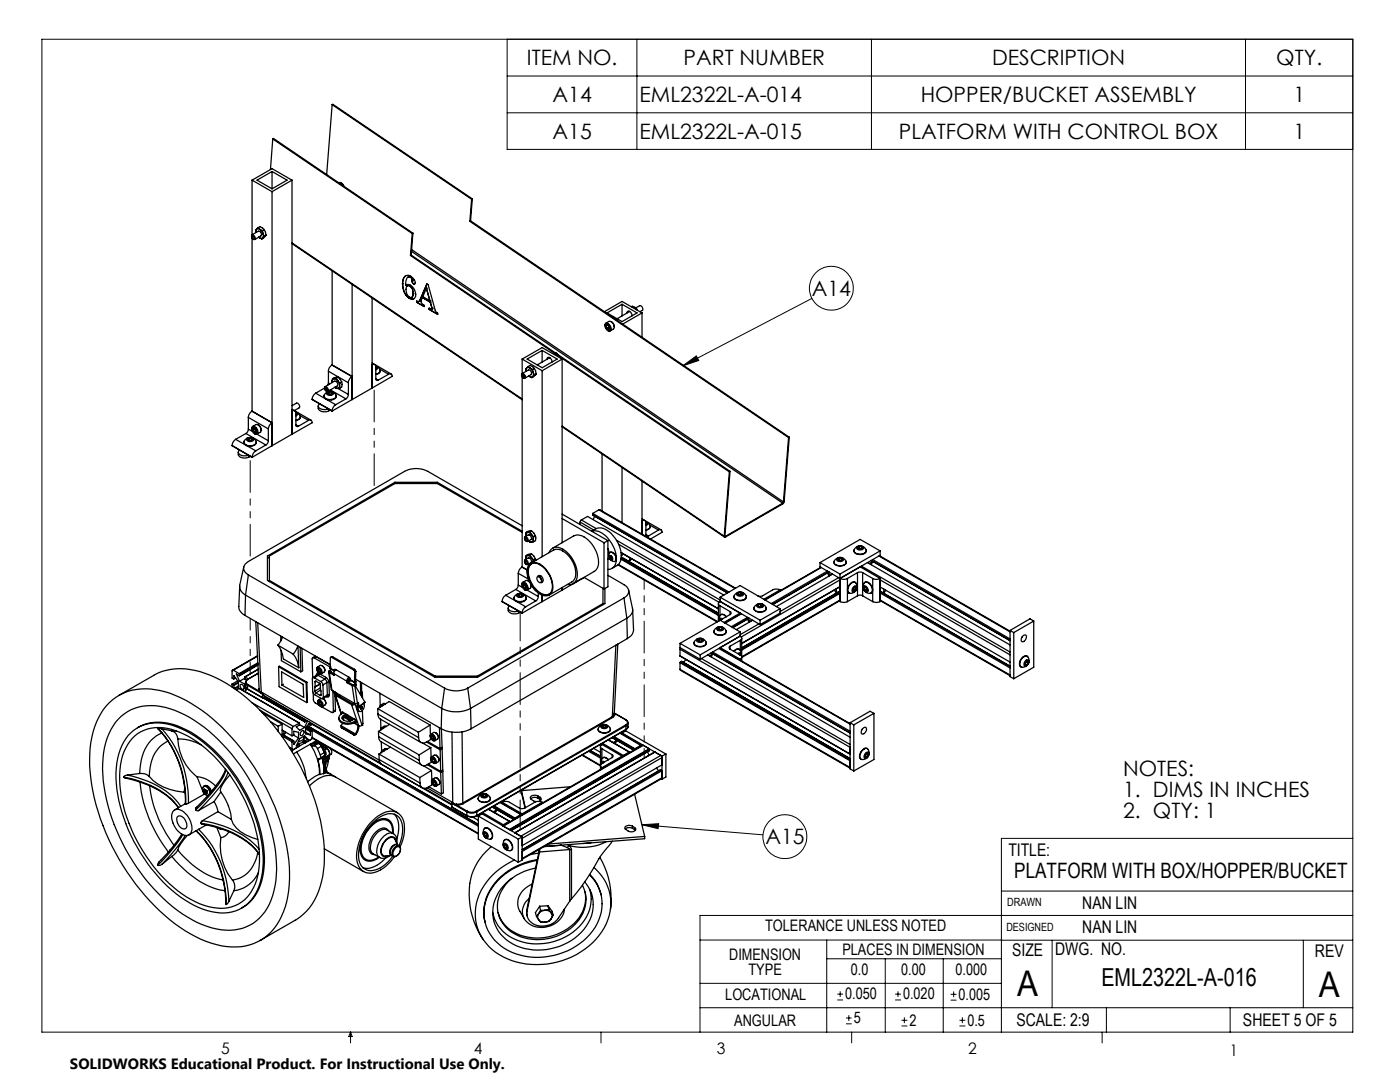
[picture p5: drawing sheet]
<svg xmlns="http://www.w3.org/2000/svg" width="279mm" height="216mm" viewBox="0 0 279 216" stroke-linecap="round" stroke-linejoin="round" font-family="sans-serif">
<defs><g id="words">
<g font-size="7.1">
<text x="203" y="198.7">A</text>
<text x="263.2" y="198.9">A</text>
</g>
<text font-size="4.9" x="219.8" y="196.7">EML2322L-A-016</text>
<g font-size="4.2">
<text x="105.1" y="13">ITEM NO.</text>
<text x="136.4" y="13">PART NUMBER</text>
<text x="198" y="13">DESCRIPTION</text>
<text x="254.7" y="13">QTY.</text>
<text x="110.3" y="20.3">A14</text>
<text x="127.6" y="20.3">EML2322L-A-014</text>
<text x="183.7" y="20.3">HOPPER/BUCKET ASSEMBLY</text>
<text x="258.1" y="20.3">1</text>
<text x="110.3" y="27.7">A15</text>
<text x="127.6" y="27.7">EML2322L-A-015</text>
<text x="179.4" y="27.7">PLATFORM WITH CONTROL BOX</text>
<text x="258.1" y="27.7">1</text>
<text x="162" y="59">A14</text>
<text x="224.2" y="154.8">NOTES:</text>
<text x="224.2" y="158.9">1. DIMS IN INCHES</text>
<text x="224.2" y="163.1">2. QTY: 1</text>
<text x="152.7" y="168.5">A15</text>
<text x="202.4" y="175.1">PLATFORM WITH BOX/HOPPER/BUCKET</text>
</g>
<g font-size="3.5">
<text x="201.2" y="170.7">TITLE:</text>
<text x="216" y="181.4">NAN LIN</text>
<text x="202" y="190.7">SIZE</text>
<text x="210.6" y="190.6">DWG. NO.</text>
<text x="216" y="186.2">NAN LIN</text>
<text x="262.4" y="190.9">REV</text>
<text x="202.9" y="204.6">SCALE: 2:9</text>
<text x="248.1" y="204.6">SHEET 5 OF 5</text>
</g>
<g font-size="3.2">
<text x="152.7" y="185.7">TOLERANCE UNLESS NOTED</text>
<text x="145.5" y="191.5">DIMENSION</text>
<text x="168.1" y="190.5">PLACES IN DIMENSION</text>
<text x="149.4" y="194.6">TYPE</text>
<text x="169.8" y="194.6">0.0</text>
<text x="179.8" y="194.6">0.00</text>
<text x="190.7" y="194.6">0.000</text>
<text x="144.7" y="199.6">LOCATIONAL</text>
<text x="168.7" y="199.4">0.050</text>
<text x="180.2" y="199.4">0.020</text>
<text x="191.3" y="199.5">0.005</text>
<text x="146.5" y="204.6">ANGULAR</text>
<text x="170.4" y="204.2">5</text>
<text x="181.5" y="204.6">2</text>
<text x="193.1" y="204.6">0.5</text>
<text x="44.2" y="210.4">5</text>
<text x="94.6" y="210.3">4</text>
<text x="143.1" y="210.4">3</text>
<text x="193.2" y="210.3">2</text>
<text x="245.4" y="210.6">1</text>
</g>
<text font-size="3" x="14" y="213.3">SOLIDWORKS Educational Product. For Instructional Use Only.</text>
<g font-size="2.3">
<text x="200.8" y="185.7">DESIGNED</text>
<text x="201" y="180.9">DRAWN</text>
</g>
</g></defs>
<g fill="none" stroke="#000" stroke-width=".2">
<path d="M8.4 7.8h261.6v198.2h-261.6zM101.2 7.8v22h168.8M101.2 15.2h168.8M127.1 7.8v22M173.9 7.8v22M248.6 7.8v22M101.2 22.5h168.8M162 59.5l-25.7 13.5M136.3 73l2.7-2 .5 .9zM128.1 164.6l3.3-.2-.1 .9zM128.1 164.6l24.2 2M199.8 177.8h70.2"/>
<path d="M270 167.3h-70.2v38.7M139.7 187.6h60.2M139.7 196.2h60.1M165 187.6v18.4M165 191.3h34.8M167.1 199.5h1.1M167.1 198.4h1.1M167.7 197.8v1.1M176.7 191.3v14.7M178.6 199.5h1.2M178.6 198.4h1.2M179.2 197.8v1.1"/>
<path d="M188.2 191.3v14.7M189.7 199.6h1.2M189.7 198.4h1.2M190.3 197.8v1.2M199.8 187.6h70.2M210 187.6v13.5M260.1 187.6v13.5M270 182.7h-130.3v23.3M70 206v2.1M70 206l.3 .8h-.7zM119.9 206v2.1M139.7 201.1h130.3"/>
<path d="M168.8 204.3h1.2M168.8 203.1h1.2M169.4 202.6v1.1M170 206v2.1M179.9 204.7h1.2M179.9 203.6h1.2M180.5 203v1.2M191.5 204.7h1.2M191.5 203.6h1.2M192.1 203v1.2M220 206v2.1M220.8 201.1v4.9"/>
<path d="M245.5 201.1v4.9"/>
<circle cx="165.9" cy="57.5" r="4.4"/>
<circle cx="156.6" cy="167" r="4.4"/>
</g>
<path d="M136.3 73l2.7-2 .5 .9zM128.1 164.6l3.3-.2-.1 .9z" fill="#000"/>
<g fill="none" stroke="#000" stroke-width=".25">
<path d="M50.3 35.9v10.9l1.2-.7a.59 .59 0 0 1 .6 .3 .59 .59 0 0 1 0 .7l-1.3 .7M50.3 35.9l4-2.2 4 2.2M50.3 35.9l4 2.3M54.3 34.2l3 1.7-3 1.8M54.3 34.2l-3 1.7 3 1.8M54.3 34.2v3.5M54.3 38.2v50.7M54.4 27.7l27.9 18.9M54.4 27.7l-.4 6.1M54.4 27.7l.2-.1 27.8 18.9M58.3 35.9l-4 2.3M58.3 35.9v50.7"/>
<path d="M66.3 20.9l-1.1 13.9M66.3 20.9l27.8 18.9M66.3 20.9l.1-.1 27.9 18.9M67.6 36.5a.78 .78 0 0 1 1 .6l-.5-.6M94.1 39.8l-.3 4.4M94.3 39.7l-.2 .1M94.3 39.7l-.4 4.4M50.2 46.9a.57 .57 0 0 1 .6 .3 .57 .57 0 0 1 0 .6l-.6-.4zM50.3 47.5v34.5M51.2 45.8l-.1 .6-.1-.4zM51.2 45.8l.4-.2 .3 .2M51.5 45.4l.4-.2 .8 .6"/>
<path d="M51.5 45.4l-.3 .4M51.5 45.4l.4 .4M51.6 47.3l.2 .1zM51.8 47.4l.2 .2 .4-.2M51.8 47.4l.4 .3M51.9 45.8l.5 .2M51.9 45.8l.6 .8M52.4 46l.1 .6M52.4 47.4l-.2 .3M52.5 46.6l.2 .5M52.5 46.6l.1 .5-.2 .3M52.7 45.8l.4 1.1"/>
<path d="M52.7 47.1l-.3 .3M52.7 45.8l-.3 .2M53.1 46.9l-.9 .8M53.1 46.9l-.4 .2M58.3 48.6l45.9 31.2M58.3 48.5l45.9 31.1M66.3 54v18.8M70.3 56.8v22.9M74.3 59.4v18M80.3 56.6a1.4 1.4 0 0 1 1.2-1.7 1.56 1.56 0 0 1 1.3 1.8h-.2M80.3 56.6a3.3 3.3 0 0 0 1.4 2.9M80.3 56.6h.1"/>
<path d="M80.9 55.1a1.68 1.68 0 0 0-.6 1.5M81 56.9l.2-.1a1.87 1.87 0 0 1 1.6 2.7l-.7 .2-.4-.2M81 56.9h.1M81.2 57.1a1.7 1.7 0 0 0 .9 2.3l.2-.1 .1-.7M81.3 57l.5 .1M81.3 55.4l-.3 .7v.8M81.4 55.3l.6 .1M81.7 59.5l.4 .2 .5-.1M81.7 59.5h.1M81.8 57.1l.5 .6 .1 .9M81.8 57.1h.1M81.9 51l63.7 43.2"/>
<path d="M82 55.4l.2 .2M82 55.4h.1M82.1 50.9l-.2 .1M82.1 50.9l63.6 43.2M82.1 50.2l74.1 50.2M82.2 49.8l74.2 50.4M82.2 55.6l.1 .2M82.2 56.1l.4 .6M82.2 55.6h.1M82.2 56.1h.1M82.3 55.9l-.1 .2M82.3 55.9h.1"/>
<path d="M82.3 46.6l-.4 4.4M82.3 55.8v.1M82.3 55.8h.1M82.4 46.5l-.1 .1M82.4 46.5l-.3 4.4M82.4 58.6h.1M82.6 56.7h.1M83.8 59.9l-.2 .2h-.4v.2M83.8 59.9l1.4-3.2 .2 .1 1.5 5.1 .4 .6v.2l-1.6-1M83.8 59.9l-.2 .2M83.8 59.9h.1M84.3 59.4a.92 .92 0 0 0 .4 1.5v.3l-1.5-.9"/>
<path d="M84.3 59.4h.1M84.3 59.4l1.6 .9M85.1 57.5h.1M85.1 57.5l.7 2.5M85.1 57.5l-.7 1.7 1.4 .8M93.8 44.2l63.6 43.1M93.9 44.1l-.1 .1M93.9 44.1l63.6 43.1M62.3 79.7l4 2.3M63 78.5a1.6 1.6 0 0 0-.7 1.2M63 78.5l4 2.3M64.6 79a1.37 1.37 0 0 0 1.2 .8 1.37 1.37 0 0 0 1.3-.7v-.1"/>
<path d="M64.8 77.3a.49 .49 0 0 1 .6 .2 .49 .49 0 0 1-.1 .6l-.4-.3zM64.8 77.4l-1.8 1.1M64.8 77.5a.27 .27 0 0 1 .4 .1 .27 .27 0 0 1-.2 .4zM64.9 78.6a1.22 1.22 0 0 1 1.3-.5 1.22 1.22 0 0 1 .9 1.1 1.52 1.52 0 0 1-2.5-.2zM64.9 77.2l1.8-1.1a.64 .64 0 0 1 .6 .9l-1.9 1.1M65.3 78.2a.75 .75 0 0 1 1.3 .4 .94 .94 0 0 1-1.4-.1zM65.5 76.4l-.1 .4M65.5 74.1l4 2.3M65.5 74.1v2.3M65.5 76.4l.3 .2M65.8 78.2l-.4 .2 .1 .3 .5 .1 .4-.2-.1-.3M65.8 78.2l.5 .1"/>
<path d="M65.8 78.6l-.2 .1M65.8 78.6l.4 .1M65.8 78.2v.4M65.9 77.8l3.1 1.8M66.3 72.8a1.38 1.38 0 0 0-.8 1.3M66.3 78.3v.3M66.3 72.8l3.9 2.3M66.3 76.1v.2zM66.3 72.8h.1M66.4 75.6l-.1 .5M66.4 75.6h.2M66.6 75.6l-.3 .2v.3"/>
<path d="M66.6 75.6l.8 .4M66.9 77.3l.5 .2h-.3zM67.1 75.5l-.5 .1M67.1 75.5l.3 .5M67.4 76l.4 .4M67.4 76l.4 1M67.4 77.5l2.1 1.2M67.5 75.3l.7 .9M67.5 75.3l-.8 .1-.3 .2M67.5 75.3l-.4 .2M67.8 77l-.1 .3-.3 .2M67.8 77v.4"/>
<path d="M67.8 76.4v.6M67.8 77.4l-.4 .1M68.2 76.2l.1 .4a.71 .71 0 0 1-.5 .8M68.2 76.2l-.4 .2M69 79.6l-2 1.2M69.5 78.7l-.1 .5-.4 .4M69.5 76.4v2.3M70.2 75.1a1.6 1.6 0 0 0-.7 1.3M74.3 72.8a.44 .44 0 0 1 .5-.1 .44 .44 0 0 1 .2 .5M74.3 72.4l.5 .3M74.3 77.4l-8 4.6M74.8 72.7l3.2 1.9"/>
<path d="M75 73.8l.2-.1a.35 .35 0 0 0 .1-.4 .35 .35 0 0 0-.3-.2l.4 .2a.72 .72 0 0 1 .4 .9 .72 .72 0 0 1-.8 .4M75 75.6a.3 .3 0 0 0 .1 .3 .3 .3 0 0 0 .4-.1M75 73.2h.1M75 73.2v2.4M75 75.6l.5 .2M75 73.2l.1 .3-.1 .1M75 73.2v.4M75.8 73.7l1.7 1M75.9 73.9v.1a.77 .77 0 0 1-.9 .7M77.5 74.7a.42 .42 0 0 1 .5-.1 .42 .42 0 0 1 .2 .5M77.5 74.7l-2 1.1M78.2 75.1h.1"/>
<path d="M78.2 75.1l-3.9 2.3M83.2 60.3h.1M85.7 61.7h.1M85.8 60h.1M85.9 60.3h.1M85.9 60.3l.3 1.2M86.2 61.5v.1M86.2 61.6l-.1 .1-.4-.2v.2M86.2 61.6v.1M86.2 61.5h.1M86.2 61.6h.1M104.2 74.8a.3 .3 0 0 1 .3 .2 .3 .3 0 0 1-.1 .4l-.3-.3z"/>
<path d="M104.2 74.5a.57 .57 0 0 1 .5 .4 .57 .57 0 0 1-.1 .6l-.5-.5zM104.2 71.6v2.9l1.2-.7a.59 .59 0 0 1 .6 .3 .59 .59 0 0 1 0 .7l-1.3 .7M104.2 71.6l4-2.2 4 2.2M104.2 71.6l4 2.4M104.2 75.1v38M105.1 73.4l-.1 .7-.1-.4zM105.1 73.4l.2-.1 .5 .1M105.2 71.6l3-1.7 3 1.7-3 1.8zM105.4 73.1l.4 .3M105.4 73.1l.4-.2 .8 .6M105.4 73.1l-.3 .3M105.5 75l.2 .1"/>
<path d="M105.6 75l.1 .1M105.7 75.1l.2 .1 .4-.1M105.7 75.1l.5 .3M105.8 73.4l.6 .9M105.8 73.4l.5 .3M106.3 73.7l.1 .6M106.3 75.1l-.1 .3M106.4 74.3l.1 .5-.2 .3M106.4 74.3l.2 .5M106.6 73.5l.4 1.1M106.6 74.8l-.3 .3M106.6 73.5l-.3 .2"/>
<path d="M107 74.6l-.8 .8M107 74.6l-.4 .2M108.2 69.9v2.3M108.2 74v37.1M109.2 71.7v-.3a.7 .7 0 0 1 .8 .1 .7 .7 0 0 1 .2 .7M109.7 71.3v.1M109.7 71.4l-2.5 1.4M110.8 70.4l.6 .4M111.1 70.5l.3 .3M112.2 71.6l-4 2.4M112.2 71.6v36.7M120.6 62.2l3.5-2.1 4 2.3"/>
<path d="M120.7 65a.44 .44 0 0 1 .3-.5 .44 .44 0 0 1 .6 .2 .75 .75 0 0 1 .4 .7 .75 .75 0 0 1-.4 .7l-.3-.2M120.8 64.6a.9 .9 0 0 1 .9 .5 .9 .9 0 0 1 0 .9 .98 .98 0 0 1-.9-1.4zM120.9 65.1l.2 .4M121.1 65.5l.3 .3M121.1 64.8l.4 .3M121.1 64.8l-.2 .3M121.1 64.8l.2 .1M121.1 62.4l3-1.7 3 1.7-3 1.8zM121.2 64.9l-.3 .2M121.5 65.1l.1 .4M121.5 65.1v.2M121.5 65.3h.1"/>
<path d="M121.5 65.3l-.4 .2M121.6 65.5l-.2 .3M121.6 65.5h.1M122 64.2h.1M122 64.2l-.3-.1-.8 .4M122 64.2a.98 .98 0 0 1 .4 1.5l-.6 .3M122 64.2l.4 .4 .2 .7M124.1 60.7v2.3M125.1 62.4l.1-.2a.68 .68 0 0 1 .7 .1 .68 .68 0 0 1 .3 .7M125.6 62.1v.1M125.7 62.2l-2.5 1.4M126 61.2a1.02 1.02 0 0 1 1 .4"/>
<path d="M126.9 61.5l.8-.5a.65 .65 0 0 1 .5 .9l-.5 .3M127 61.6l.2 .3M127 61.6l-.1 .1M128.1 62.4l-3.8 2.3M128.1 62.4v4.9M46.3 88.9l4 2.3M46.3 88.9l4 2.4M47 87.7a1.6 1.6 0 0 0-.7 1.2M47 87.7l4 2.3M47.6 90.2a1.11 1.11 0 0 0 1.5 1.2l.6-.2M47.8 89.8l-.1 .1a.59 .59 0 0 0-.1 .6 .59 .59 0 0 0 .6 .4h.9l.5-.1M48.7 88.2a1.36 1.36 0 0 0 2.3 .5l.2-.5"/>
<path d="M48.9 87.8a1.24 1.24 0 0 1 1.3-.5 1.24 1.24 0 0 1 .9 1.1 1.52 1.52 0 0 1-2.4-.2zM49.1 86.5l4 2.3M49.1 86.5l-2.1 1.2M49.3 87.5a.79 .79 0 0 1 1.3 .3 .75 .75 0 0 1-.7 .3 .75 .75 0 0 1-.7-.5zM49.6 85.6l-.1 .4-.4 .5M49.6 83.3l4 2.3M49.6 83.3v2.3M49.6 85.6l.8 .5M49.7 90.9v.3M49.8 87.4l-.4 .2 .2 .3 .5 .1 .3-.2-.1-.3M49.8 87.4l.5 .1M49.8 87.8l-.2 .1"/>
<path d="M49.8 87.8l.4 .1M49.8 87.4v.4M50 91.1l-.3 .1M50.2 85.6a.48 .48 0 0 1 .4-.6 .48 .48 0 0 1 .6 .4l.2 .5a.46 .46 0 0 1 0 .6 .46 .46 0 0 1-.6 0M50.3 82.1a1.6 1.6 0 0 0-.7 1.2M50.3 87.5v.3M50.3 82.1l4 2.2M50.3 85.3l.1-.1a.85 .85 0 0 1 .8 .5 .85 .85 0 0 1-.1 .9 1.01 1.01 0 0 1-.8-1.3zM50.3 91.2v.1M50.3 82l4 2.3M50.3 82v.1M50.5 85.5v.4"/>
<path d="M50.5 85.9l.3 .4M50.8 85.5a.69 .69 0 0 1 .3 .8M50.8 85.5h-.3M50.9 85.7l.2 .1M50.9 85.6v.1M50.9 85.7l-.4 .2M51 90a1.65 1.65 0 0 0-.7 1.2M51.1 86.3h-.3M51.2 86l-.1 .3M51.2 86.1l-.4 .2M51.5 84.8l.3 .3M51.8 85.1l-.4-.4h-.3l-.7 .4"/>
<path d="M51.8 85.1l.3 .4v.6l-.8 .5 2.3 1.3M51.8 85.1l.3 .8M53.1 88.8l-2.1 1.2M53.6 87.9l-.2 .5-.3 .4M53.6 85.6v2.3M54.3 84.3a1.6 1.6 0 0 0-.7 1.3M54.3 88.9l-4 2.4M58.3 81l.9-.6a.63 .63 0 0 1 .5 1l-.9 .5M58.3 81.7l3.8 2.2M58.3 86.6l-4 2.3M58.3 82h.1M58.3 82a.44 .44 0 0 1 .5 0 .44 .44 0 0 1 .3 .4"/>
<path d="M59.1 83l.3-.4-.4-.3 .5 .2a.67 .67 0 0 1 .3 1l-.7 .4M59.1 84.8a.3 .3 0 0 0 .1 .3 .3 .3 0 0 0 .3 0M59.1 82.4l.1 .3-.1 .1M59.1 82.4v2.4M59.1 84.8l.4 .3M59.8 82.9l1.8 1M59.9 83.2l-.1 .4-.7 .3M61.6 83.9a.46 .46 0 0 1 .5 0 .46 .46 0 0 1 .2 .4l-4 2.3M61.6 83.9l-2.1 1.2M63.5 81a1.16 1.16 0 0 0 1.6 1.2l.6-.2M63.8 80.6h-.1a.69 .69 0 0 0 0 .9 .69 .69 0 0 0 .8 .2l1-.1M65.7 81.7v.3"/>
<path d="M65.9 81.8l-.2 .2M66.3 82h.1M67 80.8a1.6 1.6 0 0 0-.7 1.2M78.8 96.5h8.5M78.8 96.5l-25 14.4v5.2M78.8 96.2l-25.4 14.7v4.9l33.4 19.3M78.8 96.2h8.5M78.8 96.2v.3M87.3 96.5l16.9 9.7M87.3 96.2l16.9 9.8M87.3 96.2v.3M112.2 85.2l32.4 22"/>
<path d="M112.2 85l32.3 22M120.2 90.6v11.4M124.1 93.3v11M128.1 96v10.6M145.6 94.2l-1.1 12.8M145.7 94.1l-.1 .1M145.7 94.1l-1 12.8M157.4 87.3l-1 12.9M157.5 87.2l-.1 .1M157.5 87.2l-1 12.9M47.8 117l-.1 4a1.99 1.99 0 0 0 1.2 1.8M48.6 113.1l-.8 3.8a1.98 1.98 0 0 0 1.2 1.8"/>
<path d="M49 118.7l39.2 22.7M49 118.7l-.1 4.1M49.6 114.7l39.1 22.6M49.6 114.7l-.6 4M53.8 115.8l33 19.1M53.8 111.2l-.4 .2M100.9 118.8a1.52 1.52 0 0 0-.7 1.2M100.9 118.8l4 2.3M102.6 119.3a1.37 1.37 0 0 0 1.2 .8 1.37 1.37 0 0 0 1.2-.8M102.8 118.9a1.24 1.24 0 0 1 1.3-.4 1.24 1.24 0 0 1 .9 1 1.52 1.52 0 0 1-2.4-.2zM102.9 117.6l4 2.3M102.9 117.6l-2 1.2"/>
<path d="M103.2 118.6a.75 .75 0 0 1 1.3 .3 .94 .94 0 0 1-1.4 0zM103.4 116.7v.4l-.5 .5M103.4 114.4v2.3M103.4 114.4l2 1.1M103.4 116.7l.9 .5M103.6 118.5l-.3 .2 .1 .3 .5 .1 .4-.2-.2-.3M103.6 118.5l.5 .1M103.6 118.9l-.1 .1M103.6 118.9l.5 .1M103.6 118.5v.4M104.1 116.7l.1-.4a.78 .78 0 0 1 1.1 .8 .44 .44 0 0 1 0 .6 .44 .44 0 0 1-.6 0M104.1 118.6v.4"/>
<path d="M104.2 116.4a.82 .82 0 0 1 .8 .2 .82 .82 0 0 1 .2 .9l-.1 .2a.9 .9 0 0 1-.9-1.3zM104.2 113.2a1.52 1.52 0 0 0-.8 1.2M104.2 113.2l1 .5M104.2 104.9l-18.8-10.8a5 5 0 0 0-4.6 0l-31.2 17.9a1.42 1.42 0 0 0-1 1.4 1.42 1.42 0 0 0 1 1.3M104.2 113.1l1 .6M104.2 113.1v.1M104.4 116.6v.4M104.4 117l.3 .4M104.7 116.6h-.3M104.7 117.4h.3M104.7 116.6a.69 .69 0 0 1 .3 .8M104.7 107.2a.55 .55 0 0 1 .6 .2 .55 .55 0 0 1 0 .7l-.5-.3-.1-.3z"/>
<path d="M104.7 111.8a.56 .56 0 0 1 .6 .2 .56 .56 0 0 1 0 .7l-.5-.2zM104.7 112a.29 .29 0 0 1 .4 .2 .29 .29 0 0 1-.1 .3l-.3-.3zM104.8 107.1l.6-.3a.6 .6 0 0 1 .6 .2 .6 .6 0 0 1 0 .7l-.7 .4M104.8 111.7l.6-.4a.64 .64 0 0 1 .6 1l-.7 .3M104.8 116.8l.2 .1M104.8 116.7v.1M104.8 116.8l-.4 .2M105 106.8v.2zM105 111.4v.2zM105 106.2v.6M105 110.8v.6M105 117.2l-.3 .2"/>
<path d="M105 106.2l.3 .1M105 110.8h.3M105.1 117.2l-.1 .2M105.3 106.3l-.3 .2v.3M105.3 106.3h.4l.4 .4M105.3 110.8l-.3 .3v.3M105.3 110.8l.8 .5M105.4 115.9l.3 .2M105.5 107.9l.6 .3M105.5 107.9l.3 .3h.3M105.6 112.6l-.1-.1 .2 .2M105.7 116.1l-.6-.3-.8 .4"/>
<path d="M105.8 112.5a2.25 2.25 0 0 1 2.7 .6 5.3 5.3 0 0 1 1.7 4.8 1.56 1.56 0 0 1-2.6 .5 5.2 5.2 0 0 1-2.2-5.4zM105.8 106.2l-.5 .1M105.8 110.8h-.5M105.8 106.2l.3 .5M105.8 110.8l.3 .5M105.8 112.6a2.03 2.03 0 0 1 2.7 .6 4.6 4.6 0 0 1 1.4 5.1 1.7 1.7 0 0 1-2.5-.1 5.1 5.1 0 0 1-2-5zM105.9 112.4l4.6-2.7a2.32 2.32 0 0 1 2.6 .8 4.7 4.7 0 0 1 1.5 5.1l-.4 .5-4.6 2.6M106 116.7v.2M106 116.9l-.2 .5-.6 .3 2.2 1.3M106.1 112.5a2.35 2.35 0 0 0-.5 2.7 5 5 0 0 0 3.1 3.4h.9M106.1 106.7l.4 .4M106.1 106.7l.3 .9"/>
<path d="M106.1 111.3l.4 .4M106.1 111.3l.3 .8 .1-.4M106.1 106l.8 .9M106.1 106h-.7l-.4 .2M106.1 110.6l.5 .4 .3 .5M106.1 110.6h-.7l-.4 .2M106.1 106l-.3 .2M106.1 110.6l-.3 .2M106.4 107.6v.3l-.3 .3M106.4 107.6l.1 .5M106.5 107.1l-.1 .5M106.5 108.1l-.4 .1"/>
<path d="M106.9 106.9v.9l-.4 .3M106.9 106.9l-.4 .2M106.9 111.5l-.4 .2M106.9 111.5v.3M106.9 119.9l-2 1.2M107.2 115.1a.7 .7 0 0 1 .7 .4 .7 .7 0 0 1 0 .7 .79 .79 0 0 1-.7-1.1zM107.3 115a.73 .73 0 0 1 1 .3 .73 .73 0 0 1-.3 1 .86 .86 0 0 0-.7-1.3zM107.4 119v.4l-.5 .5M107.4 118.4v.6M108.2 118.7v1.4M109.6 110.3a1.7 1.7 0 0 1 2.7-.7 6.2 6.2 0 0 1 2.8 5.8 1.57 1.57 0 0 1-1.9 1.2M110.3 109.4l4.2-2.5a2.8 2.8 0 0 1 3.3 1.2 5.5 5.5 0 0 1 1.4 5.2l-.6 .7-6.4 3.8"/>
<path d="M112.2 103.5l8.3 4.8M112.2 102.6l9.1 5.3M112.2 117.2v.6M112.2 117.8l-8 4.5M115.8 104.2v.5M115.8 104.2l2.7 1.6M116 103.8l-.2 .4M116 103.8l1.3-.8 27.2 15.7M116 103.8l3 1.7M116.2 115.4h.1M116.6 115.2l3.9 2.3M118.3 102.8h.1"/>
<path d="M118.3 102.8l26.9 15.5M118.3 102.4l27.2 15.7M118.3 102.4v.4M118.7 103l-.3 .7M119.5 101.7h.2l27.1 15.7M119.5 101.7l-1.2 .7M119.5 101.7l27.2 15.7M120.3 117.4v3.2M120.5 108.3v9.2M120.7 117.4v3l-25.4 14.7M121.3 109.4l.3 1M121.3 114.8l3.2 1.9a1.39 1.39 0 0 1 1 1.3 1.39 1.39 0 0 1-1 1.3"/>
<path d="M121.3 107.9l-.8 .4M121.3 107.9v9.2l-.8 .4M121.5 111.2l-.2 .4M121.6 110.4a.86 .86 0 0 1 1.3 .8 .61 .61 0 0 1-.2 .9 .61 .61 0 0 1-.9-.4l-.3-.5zM121.6 110.8a.64 .64 0 0 1 .6 1 .64 .64 0 0 1-.6-1zM121.6 111.2l.2 .3M121.6 111.2l.3-.2 .2 .4M121.7 110.2a1.11 1.11 0 0 1 1.1 .6 1.11 1.11 0 0 1 0 1.2M121.8 110.9l.3 .3 .1 .3M121.8 110.9l-.2 .3M121.8 111.5l.3 .2M121.8 110.9l.2 .1"/>
<path d="M122.1 111.4h.1M122.1 111.4l-.3 .1M122.2 111.5l-.1 .2M123 107.8l20.7 11.9M123.3 112.7l19.8 11.4M123.4 112.6l19.8 11.4M123.5 108.6l20 11.6M123.9 111.6l19.5 11.2M124 111.4l19.4 11.3M124 110.9a6.1 6.1 0 0 0-4-5.6l-1 .2-.9 .5a3.5 3.5 0 0 1 3.6 1.9 4.9 4.9 0 0 1 .9 5.1l-.5 .5-.8 .1M124 110.9l-.2 1.2a2.67 2.67 0 0 1-1.7 1.3M124 111.2l19.4 11.2"/>
<path d="M124.1 110.7h.1M124.1 110.4v.4l-.1 .1M124.2 110.6l-.2 .1M124.5 119.3l-31.2 18M124.5 119.3l.6 4.1M125.4 117.8l.9 3.7a1.98 1.98 0 0 1-1.2 1.9M125.7 111.3l-.3 .7 .6-.5M128.1 103.5l3.8 2.2M128.1 103.9h.1M128.2 103.9a.46 .46 0 0 1 .5-.1 .46 .46 0 0 1 .2 .5M128.2 103.9h-.1M128.9 104.9l.4-.4-.4-.3a.76 .76 0 0 1 .8 .6 .76 .76 0 0 1-.5 .9h-.3"/>
<path d="M128.9 104.3h.1M128.9 106.6a.31 .31 0 0 0 .1 .4 .31 .31 0 0 0 .4 0M128.9 104.3l.1 .3-.1 .1M128.9 104.3v2.3M128.9 106.6l.5 .4M129.7 104.8l1.7 1M129.8 105.1l-.2 .4-.7 .3M131.4 105.8a.44 .44 0 0 1 .5-.1 .44 .44 0 0 1 .2 .5l-2.3 1.4M131.4 105.8l-2 1.2M143.7 119.2l8 4.6M143.7 119.2l4-2.4 8 4.7M143.7 119.2v.8"/>
<path d="M144.5 107l.1 .2 .2-.1M144.7 106.9l.1 .1M144.7 106.9l-.2 .1M144.8 107v.1M146.5 119.1a1.4 1.4 0 0 0 2.3 .4l.1-.4M146.7 118.6a1.23 1.23 0 0 1 1.3-.4 1.23 1.23 0 0 1 .9 1.1 1.52 1.52 0 0 1-2.4-.2zM147.1 118.4a.82 .82 0 0 1 1.3 .2 .8 .8 0 0 1-1.4-.1zM147.4 118.4v.3M147.8 118.3l.4 .2-.1 .2-.5 .1-.4-.2 .2-.2M147.8 118.3l-.4 .1M147.8 118.7l.2 .1M147.8 118.7h-.4"/>
<path d="M147.8 118.3v.4M155.6 117.7l-.5-.2-.7 .1-2.2 1.3-.4 .1-.6-.1M155.6 117.7h.1M155.7 117.7v.2M155.7 117.7l-3.3 1.9M156.2 100.6l-11.4 6.5M156.2 100.4l-11.4 6.6M156.2 100.4v.2M156.4 100.2l-.2 .2M156.5 100.1l-.3 .5M156.5 100.1l-.1 .1M163.7 112.3l3.9 2.2"/>
<path d="M163.7 112.3v.8l3.9 2.3M163.8 113.2l-11.2 6.5M163.9 113.2l-11.2 6.5M165.1 113.9l-11.2 6.5M165.5 114.1l-11.3 6.5M165.8 114.8l-.5-.6 .2 .8M166.2 114.5l-11.3 6.5M166.4 112.2a1.21 1.21 0 0 0 1.9 .7 .66 .66 0 0 0 .6-.7M166.7 111.7a1.23 1.23 0 0 1 1.3-.4 1.23 1.23 0 0 1 .8 1.1 1.58 1.58 0 0 1-2.3 0zM166.9 117.5l.2 .8-.6-.6M167.1 111.4a.76 .76 0 0 1 1.2 .3 .79 .79 0 0 1-1.3-.2zM167.4 115.3l-11.7 6.7"/>
<path d="M167.5 111.3l-.3 .2 .1 .3 .5 .1 .3-.2-.1-.3M167.5 111.3l.5 .1M167.5 111.8l-.1 .1M167.5 111.8h.5M167.5 111.3v.5M167.6 117.1l-19.6 11.3M167.6 117.9l-19.6 11.4M167.6 119.8l-19.6 11.4M167.6 114.5l.1 5.6M167.6 115.4h.1M167.6 115.4l4.1-2.3 3.9 2.3M167.6 115.7l-19.7 11.4"/>
<path d="M167.6 118.4l-19.6 11.3M167.6 118.3l-19.6 11.3M167.6 119.7l-19.6 11.4M167.7 115.4a1.57 1.57 0 0 0 1.4 0M167.7 115.4v4.7M168 111.4v.4M169.1 115.4v4.7M169.8 116.4a.75 .75 0 0 1 1-.1 .75 .75 0 0 1 .3 1 1.2 1.2 0 0 1-1.8 .9l-.1-.4 .1-.6zM170.4 117.6l-.2 .1M170.4 117.6l.3 .2M170.4 117l.4-.1a.73 .73 0 0 1 .1 .8 .73 .73 0 0 1-.8 .4v-.5zM170.4 109.9a1.11 1.11 0 0 0 1.6 .7h.3a.73 .73 0 0 0 .6-.7"/>
<path d="M170.5 117.2l-.1 .4M170.6 117.2l.3 .1M170.6 109.4a1.21 1.21 0 0 1 1.4-.4 1.21 1.21 0 0 1 .8 1.1 1.66 1.66 0 0 1-2.3 0zM170.7 116.2a1.39 1.39 0 0 0-1.5 1.8l.2 .3M170.9 117.3l-.2-.2-.3 .2-.2 .5 .2 .2 .3-.2M170.9 117.3l-.2 .5M171 109.2a.94 .94 0 0 1 1.4 .1 .75 .75 0 0 1-.8 .5 .75 .75 0 0 1-.6-.6zM171.1 114.3l.3-.1 .8 .1M171.1 118.9l.4-.2 .7 .2M171.1 114.3l-2 1.1M171.1 114.3v4.6M171.1 118.9l-2 1.2"/>
<path d="M171.5 109l-.3 .3 .1 .2 .5 .1 .4-.2-.2-.3M171.5 109l.5 .1M171.5 109.5h.4M171.5 109.5h-.2M171.5 109v.5M171.9 113l29.7 17.1M172 109.1v.4M172.2 114.3l2 1.1M172.2 118.9l2 1.2M172.2 114.3v4.6M172.3 117.1l.1-.2a.81 .81 0 0 1 .7 1.2 .8 .8 0 0 1-.8-1zM172.4 117.3l.2-.2 .3 .2 .2 .5-.2 .2-.3-.2"/>
<path d="M172.4 117.3l.2 .5M172.5 116.3a1.11 1.11 0 0 1 1.5 .9 .79 .79 0 0 1-.1 1.1 .79 .79 0 0 1-1.2-.2 1.38 1.38 0 0 1-.2-1.8zM172.6 116.2a1.37 1.37 0 0 1 1.5 1.8l-.3 .3M172.7 117.2l-.3 .1M172.8 117.2l.1 .4M172.9 117.6l.2 .1M172.9 117.6l-.3 .2M173.1 112.3l28.5 16.4M173.8 111.8l27.8 16M174 111.9l-.5 .6M174 111.9l-.2 .8M174.2 115.4a1.57 1.57 0 0 0 1.4 0"/>
<path d="M174.2 111.7l27.4 15.8M174.2 115.4v4.7M175.4 110.9l26.2 15.2M175.5 110.9l26.1 15M175.6 115.4h.1M175.6 115.4v4.7M175.6 118l26 14.9M175.6 119.8l26 15M175.6 117.1l26 15M175.6 118.3l26 15M175.6 109.9l-8 4.6M175.6 109.9l-3.9-2.3-8 4.7"/>
<path d="M175.6 109.9v.9l-8 4.6M175.6 115.7l26 15M175.6 118l26 15M175.6 119.7l26 15M176.4 117.5l-.2 .8 .3-.2 .2-.3M23.7 138.7l7-3.9a11.9 11.9 0 0 1 10.3-.4 33.2 33.2 0 0 1 15.1 12.2 43.3 43.3 0 0 1 8.6 23.6 16.3 16.3 0 0 1-3.6 11.7l-2 1.6-7.2 4.1M46.3 136.5v.6M46.3 136.5l.3 .2M46.6 133.7l-.3 .1v1.5l.4 .1M46.6 133.7l1.1 .7M46.6 136.7l.1 .1M46.7 135.4v-.6l.9 1.3v1.1l-.8 .2"/>
<path d="M46.7 136.8v.5M47 135.3l-.3 .1M47 135.3l-.4 .2M47.4 135.9l-1.1 .6M47.6 136.9l-.9 .5M47.6 136.2l-.9 .6M47.6 136.1l-1 .6M47.7 137.4h.1M47.7 134.4l.1 .1M47.7 137.4l12.1 6.9M47.7 137.4l-.5 .3M47.8 134.8l-.6-.3 .6 1.4"/>
<path d="M47.8 134.5v.3M47.8 135.9l1 .6 .2-.2M47.9 136.7a.54 .54 0 0 1 .7 .2 .54 .54 0 0 1-.1 .7l-.5-.4zM48.9 137.1h.1M48.8 135.4l.4 .3M48.8 137.1l.3 .2M48.8 136.8v.3M48.8 135.4l-1 .5M48.8 136.8l.2 .1M48.9 136.7l-.1 .1M48.9 135.1l-.1 .3M48.9 122.8l17 9.8"/>
<path d="M48.9 135.1l.7 .4M48.9 136.7l.1 .1M49 136.9l.4 .6M49 136.2l.4 .5M49 136.2v.7M49 136.7h-.1M49 137.2v.6M49.2 137.4l-.3 .6M49.4 137.5h.1M49.4 137.5l3 1.7M49.4 136.7l3 1.8M49.4 136.7v.8"/>
<path d="M49.4 135.5l-.4 .7M49.4 135.5h.1M49.4 137.5l3 1.8M49.5 136.6l-.1 .1M49.5 135.5a.55 .55 0 0 0-.4 .6 .55 .55 0 0 0 .4 .5M49.5 136.6l2.1 1.3M51 124l.8 13.8M51.4 130.8l-5 2.9M51.4 131l-4.8 2.7M51.4 124.3l.7 13.8M51.5 132.6l-3.7 2.2M51.5 132.4l-3.7 2.1"/>
<path d="M51.5 132.3l-3.8 2.1M51.5 133.5l-2.6 1.6M51.5 133.6l-2.6 1.5M51.6 134.3l-2.2 1.2M51.6 134.3l-2.1 1.2M51.6 137.9l.3 .3M51.7 137.4l-.1 .5M51.8 137.8l.2 .4M51.8 137.8l-.2 .1M51.9 138.2h.1M51.9 138.2l.5 .3M52 138.2h.1"/>
<path d="M52.1 138.1l-.1 .1M52.1 138.1l23.6 13.6M52.4 138.5l.2 .3 23.2 13.4M52.4 138.5h.1M52.4 139.2h.1M52.4 138.5v.7M52.5 139.2l8.3 4.8M52.8 139.1l8 4.6M52.9 139l8 4.6M53 139l-.5 .2M55.5 128.7a5.1 5.1 0 0 1 1.1 2.8l3 1.7M55.5 128.7l3 1.8"/>
<path d="M55.6 133l5.5 3.2M55.6 133l.1-.1 5.5 3.2M55.6 133l.1 4 5.5 3.2M56 126.9l.1 1M56.1 129.8l.1 2 3.8 2.3M56.2 134.1l4.3 2.5 .1 2.6-4.3-2.5zM56.4 127.1l-.9 1.6M56.6 136.5l-.3 .2M58.5 130.5a5 5 0 0 1 1.1 2.7M59.4 128.9l-.9 1.6M59.5 128.9l.1 4.3M59.9 129.2l.1 4.9"/>
<path d="M60.3 129.4l.1 4.4-.4 .3M61.1 136.2l.1 4M61.2 136.1l.1 4-.1 .1M61.2 136.1l-.1 .1M62.5 138.3l.1 1.6 .2 .3 .8 .5M62.7 131.3a.23 .23 0 0 0-.3-.1 .23 .23 0 0 0-.1 .3l.1 3.7M62.7 131.3l3.2 1.8M62.7 135.3a.23 .23 0 0 0-.2-.1 .23 .23 0 0 0-.2 .3l.2 2.8 .3 .3 1.3 .8a.23 .23 0 0 0 .3 0 .23 .23 0 0 0 .1-.2M62.7 135.3l1.3 .7M62.8 137.9l.2 .4M62.8 137.1v.8M62.9 136v1.1"/>
<path d="M62.9 137.1h-.1M63 138.3l.9 .4M63.1 135.9l-.2 .1M63.1 135.9l.8 .6 .2 2.1M63.1 131h-.2l-.5 .2M63.1 131l-.4 .3M63.1 131l2.8 1.6M63.1 134.7l.1 .1M63.1 134.7v.1M63.2 133.5v-.2a.71 .71 0 0 1 .8 0 .71 .71 0 0 1 .3 .7l-.2 .4h-.4M63.2 134.7h.1M63.2 134.7l.3 .1"/>
<path d="M63.2 134.7l-.8 .5M63.3 133.3a.75 .75 0 0 1 .7 1.1 .78 .78 0 0 1-.7-1.1zM63.3 133.1l.6-.3a.93 .93 0 0 1 .8 1.3l-.6 .3M63.4 133.5v.3M63.4 133.8l.3 .4M63.5 139.8a.73 .73 0 0 1 .7 .4 .73 .73 0 0 1-.1 .8 .9 .9 0 0 1-.6-1.2zM63.5 134.8l-.8 .5M63.5 134.8l1.3 .7M63.6 133.5l.4 .3v.4M63.6 133.5h-.2M63.7 134.4a.35 .35 0 0 0-.4-.1 .35 .35 0 0 0-.2 .4M63.7 134.4l-.2 .4"/>
<path d="M63.7 134.4l1.3 .7M63.8 133.6l-.4 .2M63.9 136.5l-1 .6M63.9 136.5l-1.1 .6M63.9 137.3l-1.1 .6M64 134.2h-.3M64 134.2v-.2l-.3 .2M64 137.7l-1 .6M64 136l.5 .7M64.1 138.6l-.1 .2-.1-.1M64.1 139.3l-.6 .4M64.1 138.6l-.2 .1"/>
<path d="M64.2 132.8h.1M64.3 132.8l.4 .5 .1 .4M64.5 136.7v2.5M64.5 139.4h.1M64.5 139.4a.97 .97 0 0 1 .4 1.3l-.6 .3M64.5 139.4l.4 .4 .1 .5M64.8 135.5l.4 .7M64.8 133.7v.1M64.8 135.5l-.8 .5M65 135.1l.5 .6 .2 .5M65 135.1l-.2 .4M65.2 138.9h.1"/>
<path d="M65.2 138.9l-.8 .5M65.2 136.2l-.7 .5M65.2 136.2l.1 2.5M65.3 138.7h.4M65.3 138.7l-.1 .2M65.3 138.7l-.8 .5M65.6 134l.5 3.6 .2 .2M65.7 136.2h-.5M65.7 136.2v2.5M65.7 138.7a.35 .35 0 0 1-.2 .4 .35 .35 0 0 1-.4-.1M65.7 134.2l.6 3.6M65.7 134.2l1 .6-.1-.4"/>
<path d="M65.9 133.3v.1M65.9 133.3l.8 .5M65.9 133.9l.7 .5M65.9 133.4l.3 .8M65.9 133.1h.1M65.9 133.9h.1M65.9 133.4l.8 .4M65.9 133.9v.2M65.9 133.9l-.2-.1-.1 .2 .1 .2M65.9 133.9l.2 .2M66.2 131.2h-.3v2.1M66.2 131.2l4.4 2.5"/>
<path d="M66.3 137.8l4.5 2.6M66.4 131.1h-.4M66.4 131.1l-.2 .1M66.4 131.1l4.4 2.5M66.4 137.9l.1 4M66.5 137.9l.3 .5M66.6 134.4l2.6 1.5M66.7 133.8l.2-.2 2.8 1.5M66.7 133.8v.2M66.7 133.8h.1M66.7 138.1l.1 .1M66.7 138v.1"/>
<path d="M66.8 138.2h.1M66.8 138.2l.1 .1M66.8 138.6l1.3 3.9M66.8 138.1h-.1M66.9 133.7h.1M66.9 133.6v.1M66.9 138.7l.1 3M66.9 138.1l-.1 .1M66.9 139l.1 .2M66.9 139h.1M67 138.7l3.2 1.9M67 138.7l1.2 3.8"/>
<path d="M67 138.2a.3 .3 0 0 0-.2 .3 .3 .3 0 0 0 .2 .2M67.1 133.6l-.4 .3-.1 .5M67.1 138.3v.3l3.2 1.8 .4-.1M67.1 138.3l.1 .3M67.2 138.3h-.1M67.9 138.7l-.1 .3M69.2 135.9l.1 .3M69.3 136.2l1 .6M69.4 135.7l.3 .2M69.5 136.1l.9 .6 .2-.1M69.5 136.1l-.2 .1M69.5 135.4l.4 .3"/>
<path d="M69.6 135.1l-.3 .4-.1 .4M69.7 135.1l.3 .6M69.8 135.3l-.4 .3 .1 .5M69.9 135.7l-.2 .2M69.9 135.7h.1M70 135.7l.7 .4M70 135.7h.1M70 135.7l-.1 .2h-.2M70 135.7l.8 .5M70.3 136.8l.5 3.6M70.6 133.7l.2 .4M70.6 136.6h.1"/>
<path d="M70.7 136.6l.1 .1M70.7 136.1l.1 .1M70.8 133.6l.2 .4M70.8 133.6l-.2 .1M70.8 136.2l.1 .6M70.8 136.8h-.5M70.8 136.8l.5 3.5M70.8 134.1l-.1 2M70.8 136.7v.1M70.8 136.7l2 3.4M70.9 136h.1M70.9 136.8v.1"/>
<path d="M70.9 136l.2 .6M71 135.5l17.1 9.9M71 134l-.2 .1M71 134l-.1 2M71.1 136.6l-.2 .3M71.1 136.6l-.2 .2M71.9 136.1l.1 2M72 138.1v.2l-.1 .1M72 138.1v.2M72.1 136.2l.1 1.8M72.2 138l.1 .2-.1 .3M72.2 138l-.2 .1"/>
<path d="M72.2 138.5l-.2 .1M72.2 138.5v.5M72.3 138.2l.1 1.1M75.8 138.3l.1 2.5M86.8 134.9v.2M86.8 134.9h8.5M86.8 135.1h8.5M88.7 137.3a5 5 0 0 0 4.6 0M88.7 137.3l-.5 4.1M93.3 137.3l.6 4.1M95.3 134.9v.2M100.2 120v.1"/>
<path d="M100.2 120l4 2.3M101.4 121.4a1.16 1.16 0 0 0 1.6 1.1l.6-.2M101.7 120.9l-.1 .1a.58 .58 0 0 0-.1 .6 .58 .58 0 0 0 .6 .4l.6 .1 .7-.2M103.6 122v.3M103.8 122.1l-.2 .2M104.9 121.1a1.39 1.39 0 0 0-.7 1.2M120.3 120.4l-25 14.5M122.9 128.7l-.7 14.3M123.3 128.5l-.7 14-.4 .5M125.1 123.4l-31.2 18M125.1 123.4l.1 4M125.2 127.4l-31.2 18"/>
<path d="M126.3 121.6l.1 4.3a2.11 2.11 0 0 1-1.2 1.5M135.7 132.2l34 19.6M135.7 129.5l34 19.5M135.7 130.9h.1M135.7 133.6l.1 .1 33.9 19.6M135.7 130.9l34 19.6M135.7 128.4v.8l4 2.4M135.7 129.5v1.4M135.7 132.2v1.4M135.7 133.6l34 19.5M135.7 128.4l4 2.3M135.8 129.3l-.1 .2"/>
<path d="M135.8 132.1l-.1 .1M135.8 132.1l33.9 19.6M136 132h.1M136 132l33.7 19.4M136 132l-.2 .1M136.9 131.6l-.5 .6M138.5 128.3a1.21 1.21 0 0 0 1.8 .7 .66 .66 0 0 0 .6-.7M138.5 128.1a1.23 1.23 0 0 1 1.4-.7 1.23 1.23 0 0 1 1 1.1 1.58 1.58 0 0 1-2.4 0v-.4M139.1 127.5a.75 .75 0 0 1 1.3 .4 .9 .9 0 0 1-1.4-.1zM139.6 127.5l-.4 .2 .1 .3 .5 .1 .4-.3-.1-.2M139.6 127.5l.5 .1M139.6 127.9l-.2 .1"/>
<path d="M139.6 127.9l.4 .1M139.6 127.5v.4M139.7 130.7v.9M140 131.4l29.7 17.2M140.1 127.6v.3M141.2 130.7l28.5 16.4M141.6 130.9l.3-.2 .2-.3-.2 .7M141.9 130.3l27.8 16M142.2 130.1l27.5 15.8M142.5 126a1.11 1.11 0 0 0 1.5 .8l.8-.4 .2-.4M142.7 125.5a1.21 1.21 0 0 1 1.3-.4 1.21 1.21 0 0 1 .9 1.1 1.58 1.58 0 0 1-2.4 0zM143 125.3a.81 .81 0 0 1 1.4 .3 .78 .78 0 0 1-1.4-.3z"/>
<path d="M143.4 121.5l-19.4-11.2 19.4 11.2M143.4 120.4v3.6M143.5 129.4l26.2 15.1M143.6 129.3l26.1 15.1M143.6 125.2h.5M143.6 125.2l-.4 .2 .1 .3h.5l.4-.1-.1-.4M143.6 125.6l-.2 .1M143.6 125.6l.4 .1M143.6 125.2v.4M143.7 129.3v.1M143.7 123.8h.1M143.7 120.9l2 1.1"/>
<path d="M143.7 120.9v2M143.7 120a.44 .44 0 0 0-.3 .4 .44 .44 0 0 0 .3 .5M143.7 129.2v.2M143.7 120l8 4.6M143.7 123.8l-8 4.6M143.7 123.8l4 2.3M143.7 129.2l4 2.3M143.7 120l4 2.3M143.9 122.7l.2-.1 .5 .1 .4 .3M143.9 123.5l.1 .1-.3 .2zM144.1 125.2v.4M144.9 123.1a.72 .72 0 0 0-.8-.5 .72 .72 0 0 0-.6 .8v.5a.33 .33 0 0 1 .1-.4 .33 .33 0 0 1 .3-.1l.3 .1"/>
<path d="M145.7 128.9a.32 .32 0 0 0-.2 .3 .32 .32 0 0 0 .2 .3M145.7 122a.32 .32 0 0 1 .2 .3 .32 .32 0 0 1-.2 .3M145.7 129.5l2 1.2M145.7 122.6l-2 1.2M145.7 122v.6M145.7 128.9v.6M146.5 130a.75 .75 0 0 1 1-.5 .75 .75 0 0 1 .4 1l-.1 .3v-.5l-.6 .1M147.4 130.5l.2-.1 .1 .3M147.4 130.5l.3 .2M147.5 129.6l-.2-.1-.4 .1-.5 .4M147.7 122.3v.2l.1-.1M147.7 126.9a.44 .44 0 0 1 .3 .4 .44 .44 0 0 1-.3 .5"/>
<path d="M147.7 126.9l-4 2.3M147.7 126.1l-8 4.6M147.7 126.1v.8M147.7 126.9l-8 4.7M147.7 122.3l-3.2 1.9M147.7 130.7h.1M147.7 130.7a.43 .43 0 0 1 .3 .4 .43 .43 0 0 1-.3 .4M147.7 127.8v2M147.7 131.5v.2M147.7 127.8l-2 1.1M147.8 122.4l-3.2 1.9M148 122.5l-3.3 1.9"/>
<path d="M148 127.4v4.5M149.2 123.2l-3.3 1.9M149.5 123.4l-3.3 1.8M149.5 123.3l-3.3 1.9M149.9 124l-.6-.6 .2 .8M150.2 123.8l-3.2 1.8M150.5 121.4a1.37 1.37 0 0 0 1.2 .8 1.37 1.37 0 0 0 1.2-.8M150.6 121a1.25 1.25 0 0 1 1.3-.5 1.25 1.25 0 0 1 1 1.1 1.52 1.52 0 0 1-2.4-.2zM151.1 120.7a.85 .85 0 0 1 1.3 .2 .84 .84 0 0 1-1.4-.1zM151.3 120.6v.4M151.4 124.5l-3.7 2.1M151.7 123.8v.8"/>
<path d="M151.8 120.6h-.5M151.8 120.6l.4 .2-.2 .3h-.4l-.4-.2 .1-.3M151.8 121h-.4M151.8 121l.2 .1M151.8 120.6v.4M155.7 121.5l-4 2.3M155.7 121.5v.8l-4 2.3M167.7 120.1a1.57 1.57 0 0 0 1.4 0M174.2 120.1a1.57 1.57 0 0 0 1.4 0M201.6 125.8l.7 .4M201.6 125.8v9.2l.7 .4M202.3 126.2v9.2"/>
<path d="M204 127.1l-.1 .1M204.2 131.2a.73 .73 0 0 1 .8-.2 .73 .73 0 0 1 .4 .8 1.22 1.22 0 0 1-1.8 1.2l-.1-.5 .1-.6zM204.2 126.8l.4-.1a.81 .81 0 0 1 .2 .8 .81 .81 0 0 1-.6 .6 .67 .67 0 0 1-.4-.7 .67 .67 0 0 1 .4-.6zM204.5 132.5l.4 .2M204.7 131.8l.3-.1a.64 .64 0 0 1 .4 .6 .64 .64 0 0 1-.5 .6h-.4l-.1-.2v-.4zM204.8 131.9v.2M204.8 132.1l-.3 .4M204.8 132.1l.3 .2M205 131a1.37 1.37 0 0 0-1.5 1.7l.3 .4M205.1 132.3l-.2 .4M205.1 132.3v-.4h-.2l-.4 .4v.4h.4M206.3 123.9l-4 2.3"/>
<path d="M206.3 123.9v9.2l-4 2.3M206.3 123.9l-.7-.4-4 2.3M21.8 140.2a10.5 10.5 0 0 1 10.2-2.4 27.7 27.7 0 0 1 13.4 8.4 45.5 45.5 0 0 1 12.3 26.8 19.1 19.1 0 0 1-2.4 11.5 10.3 10.3 0 0 1-11.1 4.2 27.9 27.9 0 0 1-14.4-9 45.1 45.1 0 0 1-11.9-26.9 18.5 18.5 0 0 1 2.7-11.2zM24.2 142.9a9.7 9.7 0 0 1 9.7-1.5 28 28 0 0 1 13.2 10.3 37.1 37.1 0 0 1 8.1 21.8 14 14 0 0 1-3.4 9.7 9.5 9.5 0 0 1-9.6 1.9 25.3 25.3 0 0 1-11.5-7.8 38.8 38.8 0 0 1-10.2-23.8 14.4 14.4 0 0 1 3.1-10zM24.7 155l.2 .2a18.6 18.6 0 0 1 10 5.1l.7 .9M24.7 155a18.4 18.4 0 0 1 10 4.9l.9 1.2M25.4 154.7l-.6 .1-.1 .2M25.4 154.7a17.4 17.4 0 0 1 10.1 5.4l.6 .8M25.6 146.8a8 8 0 0 1 8.7-2.1 24.6 24.6 0 0 1 12 9.6 31.3 31.3 0 0 1 6.2 17.9 11.1 11.1 0 0 1-3.5 8.5 8.2 8.2 0 0 1-7.6 1 24.2 24.2 0 0 1-12-9.5 31.5 31.5 0 0 1-6.3-18 12.3 12.3 0 0 1 2.5-7.4zM26.9 146.9a8.3 8.3 0 0 1 8.9-.8 26.7 26.7 0 0 1 12.6 12.7 25.4 25.4 0 0 1 3.2 15 8 8 0 0 1-6 7.3 12.5 12.5 0 0 1-9.2-2.7 31.7 31.7 0 0 1-12.5-21.9 12.3 12.3 0 0 1 2.5-9.1zM27.4 145.2a9.2 9.2 0 0 1 8.9 0 27.8 27.8 0 0 1 12.3 12.1 28.6 28.6 0 0 1 4.1 15.8 9.5 9.5 0 0 1-4.5 8.1M27.9 154.3a2.11 2.11 0 0 1 1.9 .6"/>
<path d="M27.9 154.3l-2.5 .4M27.9 156a27.4 27.4 0 0 0 5.7 14M29.8 154.9a9.5 9.5 0 0 0 7 3.2M29.8 156.8a25.3 25.3 0 0 0 4.9 11.9M31.5 145.3a20.7 20.7 0 0 1 5.5 15.1h.1M31.5 145.3l.8 .2M31.5 145.3a20.7 20.7 0 0 1 5.6 15.1M32.3 145.5l2 .3M32.3 145.5a21.4 21.4 0 0 1 5.3 14.8M32.3 146.3a7.7 7.7 0 0 0-4.4 7.1v.9M33.5 147.9a6.9 6.9 0 0 0-3.7 6.2v.8M34.3 145.8a1.66 1.66 0 0 1 1.2 1.7"/>
<path d="M34.3 145.8h.9M35.5 147.5a9.9 9.9 0 0 0 3.8 7.5M35.5 147.5l2.1 .2 2.5 .9M36.8 158.1l.1 .1M36.8 157.4v.7M39.3 155l1.6 .4 1.1 .6 1 .8M39.3 155l1.4 3.5M40.7 157.9l.1 .3M40.7 156.9l-.1 .2M40.7 157.5l.2 .2M40.7 157.5l.1 .2M40.7 158.5l.4 .1"/>
<path d="M40.7 156.9a1.22 1.22 0 0 1 1.3 1.3M40.7 157.5h.1M40.7 158.5l-3.1 1.8M40.8 157.8h.1M40.8 157.8v.1M40.8 157.9h.1M40.8 157.9h-.1M40.8 157.7v.1M40.9 156.8a1.2 1.2 0 0 1 1.3 1.2M40.9 156.8a1.22 1.22 0 0 1 1.2 1.2M40.9 156.8l-.2 .1M40.9 157.7l.1 .1"/>
<path d="M40.9 157.7h.1M40.9 158.1l-.1 .1M40.9 158.1h.1M40.9 158.1l.4-.3-.5 .4M40.9 157.7h-.1M40.9 157.7l-.1 .1M40.9 158.1l.1 .1M41 157.8h.1M41 158.2h.1M41 157.8h-.2M41 157.8l-.2 .1M41 158.2l.2 .2"/>
<path d="M41 157.8l-.3 .1M41.1 158h.1M41.1 158v.2M41.1 158.2l.2 .1M41.1 158.2h.1M41.1 158l.2-.1-.1 .1M41.1 158.2h-.1M41.1 158l-.1 .2M41.1 158l-.2 .1M41.2 157.7l.1 .2-.1 .1M41.2 157.7l-.1 .1M41.2 157.7l-.4 .2"/>
<path d="M41.2 158.3v.1M41.3 158.3l-.1 .1M41.4 158.7l.1 .1M41.9 158.3a1.16 1.16 0 0 0-1.3-1.3 1.29 1.29 0 0 0 .9 1.8M42.5 157.6l-3.2 3.4M42.7 159.9l.5 1 .3 1.1M42.7 159.9l-3.1 1.8M44.1 158a10.5 10.5 0 0 1 2.1 5.5M44.1 158l-1.4 1.9M45 153.5a12 12 0 0 1-2.6 4.1M45.1 153.6a19.4 19.4 0 0 1-5.2 7.2l-.8 .8M45.5 154.2a21.8 21.8 0 0 1-5.1 6.8l-.8 .7"/>
<path d="M45.9 154.7l-.4 .3a5.8 5.8 0 0 0-1.5 2.7l.1 .3M50.3 140.2l8.3 4.8M51.8 141.7l6.5 3.7M52.3 142.2l4 2.3M54 144l1.5 .9M55.5 144.9v1.1M56.3 146.5l2.3 1.3M56.3 144.5l-.8 .4M56.3 144.5v2.5M56.3 145.7l2 1.1M56.3 146.9l2 1.1M56.6 145.9l-.1 .7"/>
<path d="M57 146.1l-.1 .3-.4 .2M57.7 149.1l.6 .3M57.9 149.3l.5 .3M58 149.6l.3 .1M58.3 145.4v1.4M58.3 148v1.4M58.3 149.7v.3M58.6 146.7v-.8l1 .2v1.1M58.6 145l-.3 .4M58.6 146.7l-.3 .1M58.6 146.7l1 .5M59.2 150.1a11.3 11.3 0 0 1 1.9 5.1"/>
<path d="M59.4 148.4l.3 .1M59.5 148.4l.3 .1M59.6 147.2l-1 1.4v-.8l-.3 .2M59.7 148.5l.1 .1M59.8 148.6v.3l-1.3 .7-.2-.2M59.8 144.6l-.1-.3-1.1 .7M59.8 144.6l-.7 .4 .7 .7 1-.5M59.8 144.6l1 .6M60.1 145.9l.5-.1a.6 .6 0 0 1 0 .6 .6 .6 0 0 1-.7 .3v-.4zM60.4 148.1l.4 .2M60.6 146.9a.8 .8 0 0 1-.2 .8 .8 .8 0 0 1-.9 .2M60.6 147.8l.2 .2"/>
<path d="M60.6 147.2a1.03 1.03 0 0 1-1.2 1.2M60.6 147l.9 .5M60.6 147.7l.3 .1M60.8 143.7v.3M60.8 148v.3M60.9 147.8l-.1 .2M60.9 143.6l-.1 .1M60.9 143.6h.1M61 145.3v1.1l.9 .2M61 146.1l.9 .5M61 145.3l1 .6M61 145.5l.9 .5"/>
<path d="M61.3 143.8l-.5 .2M61.3 144.8l34.2 19.7M61.4 143.9l-.6 1.3M61.5 147.5l-.6 .3M61.5 147.5l-.7-.7-1 .6-.7 1.4 .6-.3M61.6 144.5l.3 .2M61.8 144.1l-.8 1.2M61.9 148.5a10.3 10.3 0 0 1 1.8 6M61.9 144.2v.5M61.9 146v.6M62 148.5l.1 .2M62 145.9l-.1 .1"/>
<path d="M62.1 148.7l.3 .1M62.3 147.2l33.2 19.2M62.3 147.1l-.2 .5-1.3 .7M62.3 144.5l-.4 .2M62.3 144.5l27.9 16.1M62.3 144.4v.1M62.3 145.7v1.4M62.3 145.7l-.3 .2M62.3 145.7l-1.1-.6 34.3 19.8M62.3 147.1l33.2 19.2M62.4 147.3l-4.1 2.4M62.7 148.8l.3 .1 .4 .5"/>
<path d="M62.7 148.8h-.3M62.8 148l.1 .2M62.9 148.2l.2 .1M62.9 148.2l.2 .2M62.9 148.2l-.8 .5M63.1 148l.3 .2M63.1 148.3h.4M63.1 148.4l-.7 .4M63.1 148l-.2 .2M63.1 148l-.1-.1 .5 .3M63.2 147.8l-4.6 2.6M63.4 149.4l.5 1.2"/>
<path d="M63.4 140.1v-.3a.68 .68 0 0 1 .8 .1 .68 .68 0 0 1 .3 .6l-.2 .5-.4-.1M63.4 148.2l-.3 .1M63.4 148.2h.3M63.5 151.7l.3 1.5v1.4M63.5 148.3l.5 .3 .2 .3M63.5 148.3l.4 .2 .2 .4M63.5 148.3l-.4 .1M63.5 148.3l-.8 .5M63.6 140.1v.3M63.6 140.4l.3 .4M63.7 154.5l-.8 .4-1.5 1.1M63.7 148.2l.5 .2 .2 .4"/>
<path d="M63.7 154.5l.1 .1M63.7 148.2l-.2 .1M63.9 140l.2 .3 .1 .4M63.9 140l-.3 .1M63.9 150.6a.49 .49 0 0 1 .1 .6 .49 .49 0 0 1-.5 .2v.3M64 140.2l-.4 .2M64.1 148.9l.6 1.3M64.1 148.9l-.7 .5M64.2 140.7l-.3 .1M64.2 140.7v-.2l-.3 .3M64.2 148.9l.5 1.3M64.2 141l1.9 1.1a.23 .23 0 0 0 .3 .1 .23 .23 0 0 0 .1-.3"/>
<path d="M64.3 151.2h.1M64.3 151.2a7.4 7.4 0 0 1 .3 3.2M64.3 151.2a8.1 8.1 0 0 1 .3 3.1M64.3 151.2l-.8 .5M64.4 148.8l-.2 .1M64.4 148.8l.6 1.2M64.5 148.8l.6 .5M64.5 151.1a7.7 7.7 0 0 1 .4 3.1l-.3 .2M64.5 151v.1M64.5 151.1l-.2 .1M64.6 151h.1M64.6 154.3l-.8 .3"/>
<path d="M64.6 154.3v.1M64.6 148.6l-.2 .1M64.7 150.2a.5 .5 0 0 1-.1 .8M64.7 150.2l.1 .6-.9 .5M64.7 150.2l-.8 .4M64.8 148.7l.5 .3-.4 .2M64.9 154.1l1.1 .4zM64.9 148.7v.1M65 150l.1 .6-.4 .3M65 151.3l-.1 1.6M65 151.1v.2M65 150l-.3 .2"/>
<path d="M65 151.3l-.4 .2M65 151.3l-.1 1.8M65.1 149.3a1.01 1.01 0 0 1 .5 1.5h-.2M65.1 151.1l-.1 .2M65.1 149.3l.1 .1M65.2 153.3v.5M65.2 153.3l-.3 .1M65.2 153.8l.2 .4M65.2 153.8l-.3 .2M65.2 149.4a.92 .92 0 0 1 .4 1.3l-1 .6M65.2 149.4l-.4 .2M65.4 151l.1-.2v1.2"/>
<path d="M65.4 151a4.3 4.3 0 0 1-.2 2.3M65.4 151l-.4 .3M65.7 150.7l-.2 1M65.8 150.7l-.3 1.1M66 149.4l.2 .8-.2 .3-.4 .3M66 154.4l1 .6M66 154.4v.1M67 141.7l-.1 .2-.5 .3M67 155a3.5 3.5 0 0 0-3.9 .7l-1.3 1.1M67 155l12.3 7.2M67 141.7l-.5 .2M67.6 143.3a1.23 1.23 0 0 0 1.4 1.2h.7l1.1-.3"/>
<path d="M68.1 144.8l.1 .4M68.1 145.1l.2 .2M68.1 144.8l2.8 1.6M68.2 142.5a.91 .91 0 0 0-.5 1 .91 .91 0 0 0 .9 .7l1.1 .1 1.1-.4M68.2 145.2l2.3 1.3M68.2 145.2l.1 .1M68.3 142.2l.1-.1 2.4 1.4 .4 .6M68.3 142.2v.1M68.3 145.3l2.3 1.3M68.4 144.3l-.3 .5M68.4 142.1l-.1 .1M68.5 143v.1"/>
<path d="M68.5 142.2h.1M68.5 143.1l.1 .6M68.5 143.1l1.4 .8M68.6 142.2l-.4 .3M68.7 142.9l1.5 .9M69 142.8l1.4 .8M69.1 142.5a.71 .71 0 0 0-.8 .7 .71 .71 0 0 0 .8 .7l1-.1 .5-.4M69.4 142.7l-.5 .1-.6 .5M70.2 140.6l1.4 4.2M70.5 146.5l.1 .1M70.6 144.3l.8 .4M70.8 143.9v.3"/>
<path d="M70.8 144.1l.2 .1M70.9 140.5l-.5 .2-.2-.1M70.9 140.5l1.3 4.2M70.9 146.4l-.4 .1M70.9 140.4v.1M70.9 146.4l.1 .1M70.9 146.4h.1M71 146.5l-.4 .1M71 143.8l-.2 .1M71.1 144h.1M71.1 144l-.3 .2M71.2 144.1l-.1 .2-.1-.1"/>
<path d="M71.2 144.1l-.2 .1M71.3 140.3l-.5 .1M71.3 141.5l.4 .5M71.3 140.3l.2-.1 .1 .8M71.3 141.5l.2 .2M71.4 144.7a1.98 1.98 0 0 1-.5 1.7M71.4 140.3l.1 .6M71.4 144.7l.2 .1M71.4 141.1h.1M71.4 140.9h.1M71.4 140.7l-.1 .2M71.4 141.1l.1 .6"/>
<path d="M71.5 140.9h-.3l.1 .6M71.6 144.9l-.1 .8-.5 .8M71.6 141v.1h-.2M72 141.1l.2-.1a.23 .23 0 0 1 .1 .3 .23 .23 0 0 1-.4 .1zM72.1 141h.1a.27 .27 0 0 1 0 .3 .27 .27 0 0 1-.3 .1zM72.2 144.7h.1M72.2 144.7l-.4 .2-.2-.1M72.3 141.7l.1 2.7-.2 .3M72.6 140.3a1.16 1.16 0 0 1-.9 1.7l-.2-.3M72.8 140.1l-1.2 1M72.8 140.1l-1.2 .9M75.4 141.4l2.3-1.4 8.1 4.7"/>
<path d="M75.4 141.4l8.1 4.7M75.4 141.4v1.1M75.4 142.5l.2 .6 .3 .4 8.1 4.7M75.4 142.5l8.1 4.7M75.5 145.9l8.1 4.7M75.5 145.9l.1 1.1M75.6 147l.1 .6 .3 .4 8.2 4.7M75.6 147l8.1 4.7M75.6 150.5l8.2 4.7M75.6 150.5l.1 1.1M75.7 151.6a1.02 1.02 0 0 0 .5 .9M75.7 151.6l8.1 4.6"/>
<path d="M76 143.5v1.8M76.1 148l.1 1.9M76.4 140.8l-.3-.1-.3 .2v.2l.1-.2h.4M76.5 145.3h-.4l-.1 .4 .1-.3h.3M76.7 149.8h-.5l-.1 .4 .1-.3h.4M76.9 140.4h.1M76.9 140.4h-.4l-.5 .3M77 144.9v.1M77 145l-.2-.1-.7 .3M77.2 149.4v.1M77.2 149.5l-.3-.1-.7 .4M77.8 144.5l-2.3 1.4"/>
<path d="M77.9 149.1l-2.3 1.4M83.5 146.1v1.1M83.5 147.2a1 1 0 0 0 .6 1 1 1 0 0 0 1.1-.2l.7-.4v-.4M83.6 150.6l.1 1.1M83.7 151.7a.98 .98 0 0 0 .5 1 .98 .98 0 0 0 1.1-.2l.7-.4v-.4M83.8 155.2v1M83.8 156.2a.98 .98 0 0 0 .6 1 .98 .98 0 0 0 1.1-.1l.7-.5v-.4M84.3 148.3l1.7 .9M84.5 152.8l1.6 .9M84.7 157.3l5.5 3.2M85.1 148.1l2.7 1.5M85.2 157.2l5.1 2.9"/>
<path d="M85.3 152.6l2.6 1.5M85.3 148l2.5 1.4M85.5 152.5l2.4 1.4M85.6 157l2.5 1.4M85.8 144.7l.1 1.9M85.8 144.7l-2.3 1.4M85.9 146.9v-.3a.7 .7 0 0 1 .7 .1 .7 .7 0 0 1 .3 .7l-.1 .4-.4-.1M85.9 146.6a.78 .78 0 0 1 .8 1.1 .78 .78 0 0 1-.8-1.1zM86 151.4l.1-.3a.86 .86 0 0 1 .8 1.2h-.4M86 149.2v1.9M86 149.2l-2.4 1.4M86 146.5l.5-.3a.9 .9 0 0 1 .8 1.3l-.5 .3"/>
<path d="M86 146.9v.3M86 147.2l.3 .4M86.1 151.2a.71 .71 0 0 1 .7 .3 .71 .71 0 0 1-.1 .8 .87 .87 0 0 1-.6-1.1zM86.1 151l.6-.3a.93 .93 0 0 1 .8 1.3l-.6 .3M86.1 156v-.1a.28 .28 0 0 1 .4-.4 .9 .9 0 0 1 .5 1.4l-.4-.1M86.1 153.7l.1 2M86.1 153.7l-2.3 1.5M86.2 151.4v.3M86.2 151.7l.3 .4M86.2 155.7a.71 .71 0 0 1 .7 .3 .71 .71 0 0 1 0 .8 .87 .87 0 0 1-.7-1.1zM86.3 155.5l.5-.3a.91 .91 0 0 1 .8 1.3l-.5 .3M86.3 146.8l.3 .4v.3"/>
<path d="M86.3 146.8l-.3 .1M86.3 155.9h.3M86.3 155.9v.4M86.3 156.3l.3 .3M86.5 152.1h.2M86.5 151.3l.2 .4v.4M86.5 151.3l-.3 .1M86.5 147l-.5 .2M86.6 147.5l-.3 .1M86.6 147.5v-.1l-.3 .2M86.6 156.6h.3M86.6 155.9l.3 .3v.4"/>
<path d="M86.6 151.5l-.4 .2M86.7 156l-.4 .3M86.8 151.9l-.1 .2M86.8 151.9l-.3 .2M86.9 146.2h.1M86.9 146.2l.4 .4 .2 .5M86.9 156.4v.2M86.9 156.4l-.3 .2M87 150.7l.5 .5 .1 .5M87.2 155.2l.4 .5 .2 .5M87.7 145.2l.1 4.2M87.8 149.6l.1 4.3"/>
<path d="M87.9 154.1l.2 4.3M88 149.3l.2 .1M88.1 145.4a6.6 6.6 0 0 0 5.9 0M88.1 145.5l.1 3.6-.4 .3M88.2 141.4a6.4 6.4 0 0 0 5.7 0M88.2 141.4l-.1 4M88.2 153.8l.2 .1M88.2 149.4l-.4 .2M88.2 149.4l.2 4.3-.5 .2M88.4 153.9l-.5 .2M88.4 153.9l.1 4.3-.4 .2M90.2 146.1l.1 14"/>
<path d="M92.2 146l.2 14.2M93.9 141.4l.1 4M95.4 159.3a1.21 1.21 0 0 0 1.9 .7 .66 .66 0 0 0 .6-.7M95.6 158.9a1.21 1.21 0 0 1 1.4-.5 1.21 1.21 0 0 1 .8 1.1 1.58 1.58 0 0 1-2.3 0zM96.1 158.6a.76 .76 0 0 1 1.2 .3 .84 .84 0 0 1-1.3-.1zM96.5 158.5l-.3 .2 .1 .3 .5 .1 .3-.2-.1-.3M96.5 158.5l.5 .1M96.5 158.9l.4 .1M96.5 158.9l-.2 .1M96.5 158.5v.4M97 158.6v.4M104.1 157.8l.7 3.3"/>
<path d="M104.1 157.8l.7 3.4M107.4 158.9a1 1 0 0 0-1.6 .3l.7 .6 .5 .1M107.4 159.3l-.8-.2-.7 .3M107.4 158.9l.4 .2M107.4 158.9v.4M107.4 159.3l.4 .3M107.8 159.1a.45 .45 0 0 1 .2 .5 .45 .45 0 0 1-.4 .3M107.8 159.1v.5M107.8 159.6l.1 .1M113.9 157l-9.8 .8M116.1 150.7l3.7 2.1M116.2 150.6l3.6 2.1"/>
<path d="M117.4 149.9l2.4 1.4M117.7 149.8l2.1 1.2M117.8 149.7l2 1.2M118.5 149.3l1.3 .8M119.3 145.5a1.45 1.45 0 0 0 2.4 .4l.1-.4M119.6 145a1.23 1.23 0 0 1 1.3-.4 1.23 1.23 0 0 1 .9 1.1 1.52 1.52 0 0 1-2.5-.2zM119.7 148.6l.2 .1M119.8 149v4.5M120 144.7a.75 .75 0 0 1 1.3 .4 .81 .81 0 0 1-1.4-.2zM120.1 152.3h.1M120.1 152.3a.46 .46 0 0 0-.3 .5 .46 .46 0 0 0 .3 .4M120.1 149.4a.45 .45 0 0 1-.3-.4 .45 .45 0 0 1 .4-.4l3.9 2.3"/>
<path d="M120.1 149.4v2M120.1 153.2v.2M120.1 153.2h.1M120.1 149.4l2.1 1.2M120.2 148.3l4.2 2.4M120.3 152.1l.1 .1-.3 .1zM120.3 151.2l.5-.1 .6 .5M120.5 144.7l-.4 .2 .1 .3 .5 .1 .4-.2-.1-.3M120.5 144.7l.5 .1M120.5 145.1l-.2 .1M120.5 145.1l.4 .1M120.5 144.7v.4"/>
<path d="M121 144.8v.3M121.4 151.6l-.2-.2a.76 .76 0 0 0-1-.1 .76 .76 0 0 0-.3 1l.1 .1 .1-.5 .5 .1M121.4 147.6l4.2 2.5M121.4 147.6l4.2 2.4M122.2 150.6a.29 .29 0 0 1 .2 .3 .29 .29 0 0 1-.2 .3M122.2 147.2l4.3 2.5M122.2 151.2l-2.1 1.1M122.2 150.6v.6M122.2 143l.1 .2M122.2 143l-29.8 17.2M122.3 143.2l-29.9 17.2M122.3 148.2l.5-.3 .1-.3v.6l-.2 .2"/>
<path d="M122.4 147l4.2 2.5M122.5 147l4.2 2.4M122.6 142.3l.1 .1M122.7 142.4v.3l-.4 .5M122.7 142.4l-.1-.1 2.3 1.3M122.7 142.4l2.1 1.2M123.7 146.3l4.2 2.4M123.8 146.2l4.3 2.5M124.1 146.3v.1M124.1 150.9v.2M124.1 150.9l-3.9 2.3M124.1 146.3l8 4.6"/>
<path d="M124.1 146.3l.8-.5 8 4.7M124.4 150.7l-.2 .3M124.8 143.6a.55 .55 0 0 1 .4 .5 .55 .55 0 0 1-.4 .6M124.8 144.7l.1 .1M124.8 143.6h.1M124.8 144.7l-29.7 17.2M124.9 143.6l.4 .7M124.9 145.6h.1M124.9 145.6l-29.8 17.2M124.9 144.8l-29.8 17.2M124.9 144.8v.8M124.9 145.6l-29.8 17.1"/>
<path d="M125.3 145l-.1 .4-.3 .2M125.3 144.3l-.1 .3-.3 .2M125.3 144.3v.8l-.4 .5M125.6 150.1v.1M125.6 150.1l-1.2 .6M126.6 158.5l2.1 8.4M126.6 149.5v.1M126.7 149.4l-.1 .1M127.9 148.7l.2 .1M127.9 148.7l-1.2 .7M128.4 148.7h-.2l-27.8 16.1M128.4 148.7l-28 16.2 1.2 .6 28-16.1"/>
<path d="M128.4 148.7l1.2 .7M129.2 150l.3 .7M129.6 149.4v.1M129.6 149.5v.3l-27.6 15.9M129.6 149.5l-27.9 16.1M130.7 150.1l-27.9 16.1M130.7 150.1l1.2 .6M131 153.2l.4 .6M131.9 150.7l.2 .5-27.9 16.1M131.9 153.6l-27.7 15.9M131.9 153.6l.2 .2-27.9 16.1M131.9 150.7l-28 16.2"/>
<path d="M131.9 153.6l-27.7 16M132 155.4l.1 .1M132.1 150.9v4.6M132.1 152.6l-27.9 16.1M132.9 150.5l-.8 .4M132.9 150.5v4.5l-.8 .5M169.7 150.5h.1M169.7 144.2v9.2l.7 .4M169.7 144.2l.7 .4M170.4 144.6v9.2M172 149.8a.68 .68 0 0 1 .7-.5 .68 .68 0 0 1 .7 .5 1.22 1.22 0 0 1-.3 1.3 1.22 1.22 0 0 1-1.4 .3l-.1-.7zM172 145.5v.1"/>
<path d="M172.3 145.2l.2-.1a.58 .58 0 0 1 .5 .6 .58 .58 0 0 1-.4 .6l-.5 .2-.2-.3 .1-.6zM172.6 151l.3 .1M172.8 150.2l.3-.1a.65 .65 0 0 1 .3 .6 .65 .65 0 0 1-.5 .6h-.3l-.2-.2zM172.9 150.4v.1M172.9 150.5l-.3 .4M172.9 150.5l.3 .2M173.1 149.4a1.14 1.14 0 0 0-1.4 .9l-.1 .3a.74 .74 0 0 0 .2 .9M173.2 150.7l-.3 .4M173.2 150.7v-.4h-.3l-.3 .4v.4h.3M174.4 142.3l-4 2.3M174.4 142.3v9.3l-4 2.2M174.4 142.3l-.8-.4-3.9 2.3"/>
<path d="M31.8 172l-.3 .6M32.1 171.6l-.4 .4M32.3 172.5l-.4 .2-.4-.1M34 169.6l-1.9 2M34.3 170.9a19 19 0 0 0 9.6 6.7l1 .1M34.3 170.9l-2 1.6M34.6 161.8a1.73 1.73 0 0 1 2.4 .6 3.8 3.8 0 0 1 1.1 3.8 1.4 1.4 0 0 1-2.3-.1 4 4 0 0 1-1.3-4.1zM35.3 163.1a1.03 1.03 0 0 1 1.7 .6l.3 .6a.74 .74 0 0 1-.3 1.1 .74 .74 0 0 1-1.1-.4l-.6-1.1zM35.5 169.6l-.4 .6-.8 .7M35.5 169.6a16 16 0 0 0 9 6M36.3 166.4l-.8 1.2-1.6 2M36.4 166.5a28.8 28.8 0 0 1-4.9 6.1"/>
<path d="M36.9 166.7a28.5 28.5 0 0 1-4.6 5.8M37 160.4l-2.1 1.2M37.4 166.7a7.8 7.8 0 0 0-1.9 2.9M37.6 160.3l-.5 .1M39.1 161.6l.1 .1h.4M39.1 165.8a21.2 21.2 0 0 1 6.1 14.7M39.2 165.8a20.3 20.3 0 0 1 6 14.7M39.3 161l-.3 .3 .1 .3M39.6 165.5a20.8 20.8 0 0 1 6.1 14.3M40.1 164.3l.1 .1M40.1 164.3a18.2 18.2 0 0 1 10.9 5.2l.8 1M40.2 164.4a18.3 18.3 0 0 1 11 5.4l.6 .8"/>
<path d="M40.4 163.8l-.3 .5M40.4 163.8a19.4 19.4 0 0 1 10.8 5l.5 .7M41.2 164.6l-3.5 2M43.3 165.1l.8 2M43.5 162l2.7 1.5M43.5 162l-3.1 1.8M43.6 165.2l.2 .1M43.8 165.3l.4 .1M43.8 165.3l.3 .1M44.1 167.1a11 11 0 0 0 2.3 8.5M45.7 179.8l-.5 .7M45.7 166l-.2 .2a2.13 2.13 0 0 1-1.4 .9"/>
<path d="M46.2 163.5a5.8 5.8 0 0 0 4 3.6l1.2 .4M46.4 175.6a2.02 2.02 0 0 1 .3 2.1M46.7 177.7l-1 2.1M51.4 170.1a6.1 6.1 0 0 1-5 5.5M51.5 174.1a6.1 6.1 0 0 1-4.8 3.6M64.7 169.4l7.9 4.5M77 171.2a4.8 4.8 0 0 1-4.5 2M77 167.7l.5-.4a.85 .85 0 0 1 1.3 .2l.6 1.1a1.11 1.11 0 0 0-1.5 .9l-.1 .6a.51 .51 0 0 0 .4 .6l-1.2 .1a1.1 1.1 0 0 1-.8-1.7zM77.5 165.8a1.34 1.34 0 0 0-2.1-.1 4 4 0 0 0-1.6 4.2 .9 .9 0 0 0 1 .6M78.3 166.2a2.03 2.03 0 0 0-2.1-2.6 6.3 6.3 0 0 0-4.1 6.6 1.85 1.85 0 0 0 3.1 1l.4-.2M78.4 166.3a2.21 2.21 0 0 0-2-3 6.5 6.5 0 0 0-4.4 7.1 1.94 1.94 0 0 0 3.2 1l.5-.3M78.5 166.3l-1.3-.7a2.18 2.18 0 0 0-2.4 1.2 3.3 3.3 0 0 0-.6 3.3l1.5 1"/>
<path d="M78.5 166.3a1.85 1.85 0 0 0-2.2 .8 3.4 3.4 0 0 0-.8 3.8 1.62 1.62 0 0 0 2.3-.2M78.5 166.4l.6 .5 .1 .7v.6M78.7 162.5a4.9 4.9 0 0 1 .5 4.9M78.9 169.3a.58 .58 0 0 1 .8-.3 .58 .58 0 0 1 .1 .9 .92 .92 0 0 1-1.3 .8v-.7zM79.1 168a.96 .96 0 0 0-.6-1 .96 .96 0 0 0-1.1 .3 3.1 3.1 0 0 0-1.3 3.2 .93 .93 0 0 0 1.4 .3M79.6 168.8a6.2 6.2 0 0 0 .1-5.6 2.78 2.78 0 0 0-3.7-.3 9.3 9.3 0 0 0-4.4 8.8 2.51 2.51 0 0 0 3.9 1.7l1.4-1 1.5-1.5M79.7 168.8a1.41 1.41 0 0 1-.7 2.1h-.5M79.7 168.8a1.38 1.38 0 0 0-1.2 2.1M79.7 168.8a1.08 1.08 0 0 0-1.7 .8l-.1 .5a.76 .76 0 0 0 .6 .8M79.9 169a7 7 0 0 0 .3-6 2.91 2.91 0 0 0-4.2-.5 10.2 10.2 0 0 0-4.8 9.2 2.73 2.73 0 0 0 4.2 2.1l1.6-.9 1.7-1.9M90.2 160.3h.1M90.2 161l3 1.8"/>
<path d="M90.2 161l3 1.7M90.2 160.3l3 1.7M90.2 160.3l.4 .2M90.2 160.3v.7M90.3 160.1l.3 .4M90.6 160.5h.1M90.6 160.5l.5 .1M91.1 160.4l-.5 .1M91.1 160.4v.2M91.1 160.6l2.1 1.3M92.4 160.2l-1.3 .2M92.4 160.2v.2"/>
<path d="M92.4 160.4l-.7 .2h-.6M93.2 162.8a2.41 2.41 0 0 0 1.9 0M93.2 162a2.1 2.1 0 0 0 1.9 0M93.2 162.7a2.1 2.1 0 0 0 1.9 0M93.2 162.7v.1M93.2 162v.7M93.2 161.9v.1M93.2 161.9a1.83 1.83 0 0 0 1.9 0M94.3 163l1.2 .7M95.1 161.9v.1M95.1 162.7v.1M95.1 162v.7"/>
<path d="M95.5 162.8v4.6l7.9 4.6M95.5 162.8l7.9 4.6M95.5 162.8l.7-.4 8 4.6M95.8 162.4l.2 .1M96.3 162.1l4.1 2.5M96.6 166a.74 .74 0 0 1 .7 .4 .74 .74 0 0 1-.1 .8 .88 .88 0 0 1-.6-1.2zM96.6 166.4l.2-.3 .3 .2 .2 .5-.2 .2-.3-.2M96.6 166.4l.2 .4M96.8 165.2a1.49 1.49 0 0 1 1.3 2.1 1.21 1.21 0 0 1-1.4-.2 1.21 1.21 0 0 1-.2-1.4zM96.8 165.2a1.41 1.41 0 0 1 1.5 1.8l-.3 .4M96.9 166.2l-.3 .2M96.9 166.2l.2 .5"/>
<path d="M97.1 166.7l.2 .1M97.1 166.7l-.3 .1M97.4 161.5l4.2 2.4M97.5 161.4l4.2 2.5M98 168.9a11.9 11.9 0 0 0-4.2 11.8l.8 3.1 .8 2 1 1.7M98.2 161l4.4 2.5-4.4-2.5M98.4 162l.4-.3 .2-.2-.2 .7M98.5 160.9l4.2 2.4M98.6 160.8l4.2 2.4M99.8 160.1l4.1 2.4M99.9 160.1l4.2 2.4M100.2 160.1a1.57 1.57 0 0 1 1.5 0l2.4 1.3 .6-.1 2-1.2a1.64 1.64 0 0 1 1.5 0"/>
<path d="M100.2 160.1l4 2.3M100.2 160.1v.2M100.4 164.6l-.1 .1M100.5 168.3a.73 .73 0 0 1 .8 .4 .73 .73 0 0 1-.1 .8 .88 .88 0 0 1-.7-1.2zM100.6 168.7l.2-.3 .3 .2 .2 .5-.2 .3-.3-.2M100.6 168.7l.2 .5M100.6 167.7a1.04 1.04 0 0 1 1.5 .9 .73 .73 0 0 1 .1 .9 .73 .73 0 0 1-1 .2 1.38 1.38 0 0 1-.6-2zM100.8 167.6a1.4 1.4 0 0 1 1.5 1.7l-.3 .4M100.9 168.5l-.3 .2M100.9 168.5l.2 .4M101.1 168.9l.1 .2M101.1 168.9l-.3 .3"/>
<path d="M101.6 163.9l.1 .1M101.6 163.9l-1.2 .7M102.2 175.3a6.8 6.8 0 0 0-2.2 8.5 8.7 8.7 0 0 0 9.6 3.5 8.9 8.9 0 0 0 7.3-7.1 5.8 5.8 0 0 0-.7-3.6M102.7 171.6a12.7 12.7 0 0 0-7.8 10.3 10.2 10.2 0 0 0 8.3 10.1 15.9 15.9 0 0 0 17.3-6.8 9.4 9.4 0 0 0-2-12.1M102.7 163.3v.1M102.8 163.2l-.1 .1M103.4 167.4v4.6M103.9 162.5l.3 .1M103.9 162.5l-1.1 .7M104.2 171.3l27.9-16.1-.1 .2-27.8 16M104.2 162.4v.2M104.2 167v4.6l-.8 .4"/>
<path d="M104.2 167l-.8 .4M105.6 179.2a3.1 3.1 0 0 0-1.3 3.4 3.1 3.1 0 0 0 2.7 2.4 4.5 4.5 0 0 0 5.6-3.6v.1M106.2 176.4a4 4 0 0 0-2.4 5.4l.8 1.5M106.9 173.2a10.3 10.3 0 0 0-8.5 7.7 7.3 7.3 0 0 0 5.5 8.1 11.6 11.6 0 0 0 13.9-5.6 7 7 0 0 0-1.1-7.4M107.2 171.7a12.4 12.4 0 0 0-10.4 8.5 8.6 8.6 0 0 0 6.2 10.2 14 14 0 0 0 15.8-5.4 8.2 8.2 0 0 0-1.1-10.4M107.2 171.5a12.4 12.4 0 0 0-10.4 8.6 7.7 7.7 0 0 0 0 3.9M107.5 170.2l-1.7 .3M107.6 169.5l-2.5 12M107.7 170l-2.5 11.8M107.7 169.4v.6M108.2 160.1v.2M108.2 160.1l-4 2.3"/>
<path d="M111.9 168.7h.1M112 168.7l1.2 .4M112 168.7l-3.5 .2M113.2 169.1l.5 .4M113.3 168.6l.3 .1M113.6 168.7l.5 .8M113.6 168.7l-.4 .4M113.7 179.8l-2.2 3.3a3.8 3.8 0 0 1-6.1 .3 2.21 2.21 0 0 1-.2-1.6M113.7 169.5h.4M113.7 169.5l-6 .5M113.7 169.5v10.3M114.1 179.4l-.4 .4"/>
<path d="M114.1 169.5v9.9M116.8 178a7.7 7.7 0 0 1-5 8.1 9.8 9.8 0 0 1-11-1.5 6.6 6.6 0 0 1-1.4-2.5M117.7 174.5a7.5 7.5 0 0 1 2.2 4M117.7 177.5a8.1 8.1 0 0 1-4 9 11.2 11.2 0 0 1-13.4-.7 7.3 7.3 0 0 1-2-3.7M117.9 168.2l-1.5 .1M119.7 171.1a16.2 16.2 0 0 1 2.1 10.4M120.9 168a10.2 10.2 0 0 1-7.3 .7M122.2 167.9l-.3 .4a24.6 24.6 0 0 0-3.8 5.5 34.8 34.8 0 0 1-4 5.6M126.2 164.9a1.04 1.04 0 0 0-1.5 .3 1.34 1.34 0 0 0 2.2 .4v-.2l-.3-.3M126.2 165.3l-.7-.2-.7 .3M126.2 164.9l.4 .2M126.2 164.9v.4"/>
<path d="M126.2 165.3l.4 .3M126.6 165.1v.5M126.6 165.6l.2 .1M128.7 166.9l-19.3 1.5M128.7 166.9v.5l-20.2 1.5M105.1 181.5l.1 1.3M105.1 181.5l.1 .3M107.1 182.9l.4 .6M107.5 182.3l-.4 .6M107.5 183.5a1.43 1.43 0 0 0 1.2 .5M107.5 182.3a1.1 1.1 0 0 0 0 1.2M107.5 183.5l.4 .5h.8"/>
<path d="M107.7 180.8l-.8 1.3 .2 .8M107.7 180.8l.2 .8M107.9 181.6h.8M107.9 181.6l-.4 .7M108.7 181.6a1.71 1.71 0 0 0-1.2 .7M108.7 181.6a1.45 1.45 0 0 1 1.3 .5M109.4 180.7l.8 1.2 .2 .7M109.4 180.7l-1.7 .1M109.4 180.7l.1 .8M109.5 181.5l-.8 .1M109.5 181.5l.5 .6M110 183.3a1.7 1.7 0 0 1-1.3 .7"/>
<path d="M110 182.1a1.1 1.1 0 0 1 0 1.2M110 183.3l-.5 .6-.8 .1M110 182.1l.4 .5M110.4 182.6l-.4 .7"/>
<circle cx="50.5" cy="47.4" r=".28"/>
<circle cx="105" cy="107.7" r=".28"/>
</g>
<path d="M128.6 115.7v35.6" fill="none" stroke="#000" stroke-width=".2" stroke-dasharray="6.3 1.3 1.3 1.3 1.3 1.3" stroke-dashoffset="4.4"/>
<path d="M103.8 122.1v43.3" fill="none" stroke="#000" stroke-width=".2" stroke-dasharray="6.3 1.3 1.3 1.3 1.3 1.3" stroke-dashoffset=".6"/>
<path d="M74.7 77.2v20.4" fill="none" stroke="#000" stroke-width=".2" stroke-dasharray="6.3 1.3 1.3 1.3 1.3 1.3" stroke-dashoffset="-.7"/>
<path d="M49.9 91v20.8" fill="none" stroke="#000" stroke-width=".2" stroke-dasharray="6.3 1.3 1.3 1.3 1.3 1.3" stroke-dashoffset="-.9"/>
<path d="M49.9 123.4v11" fill="none" stroke="#000" stroke-width=".2" stroke-dasharray="6.3 1.3 1.3 1.3 1.3 1.3" stroke-dashoffset="4"/>
<use href="#words"/>
</svg>
